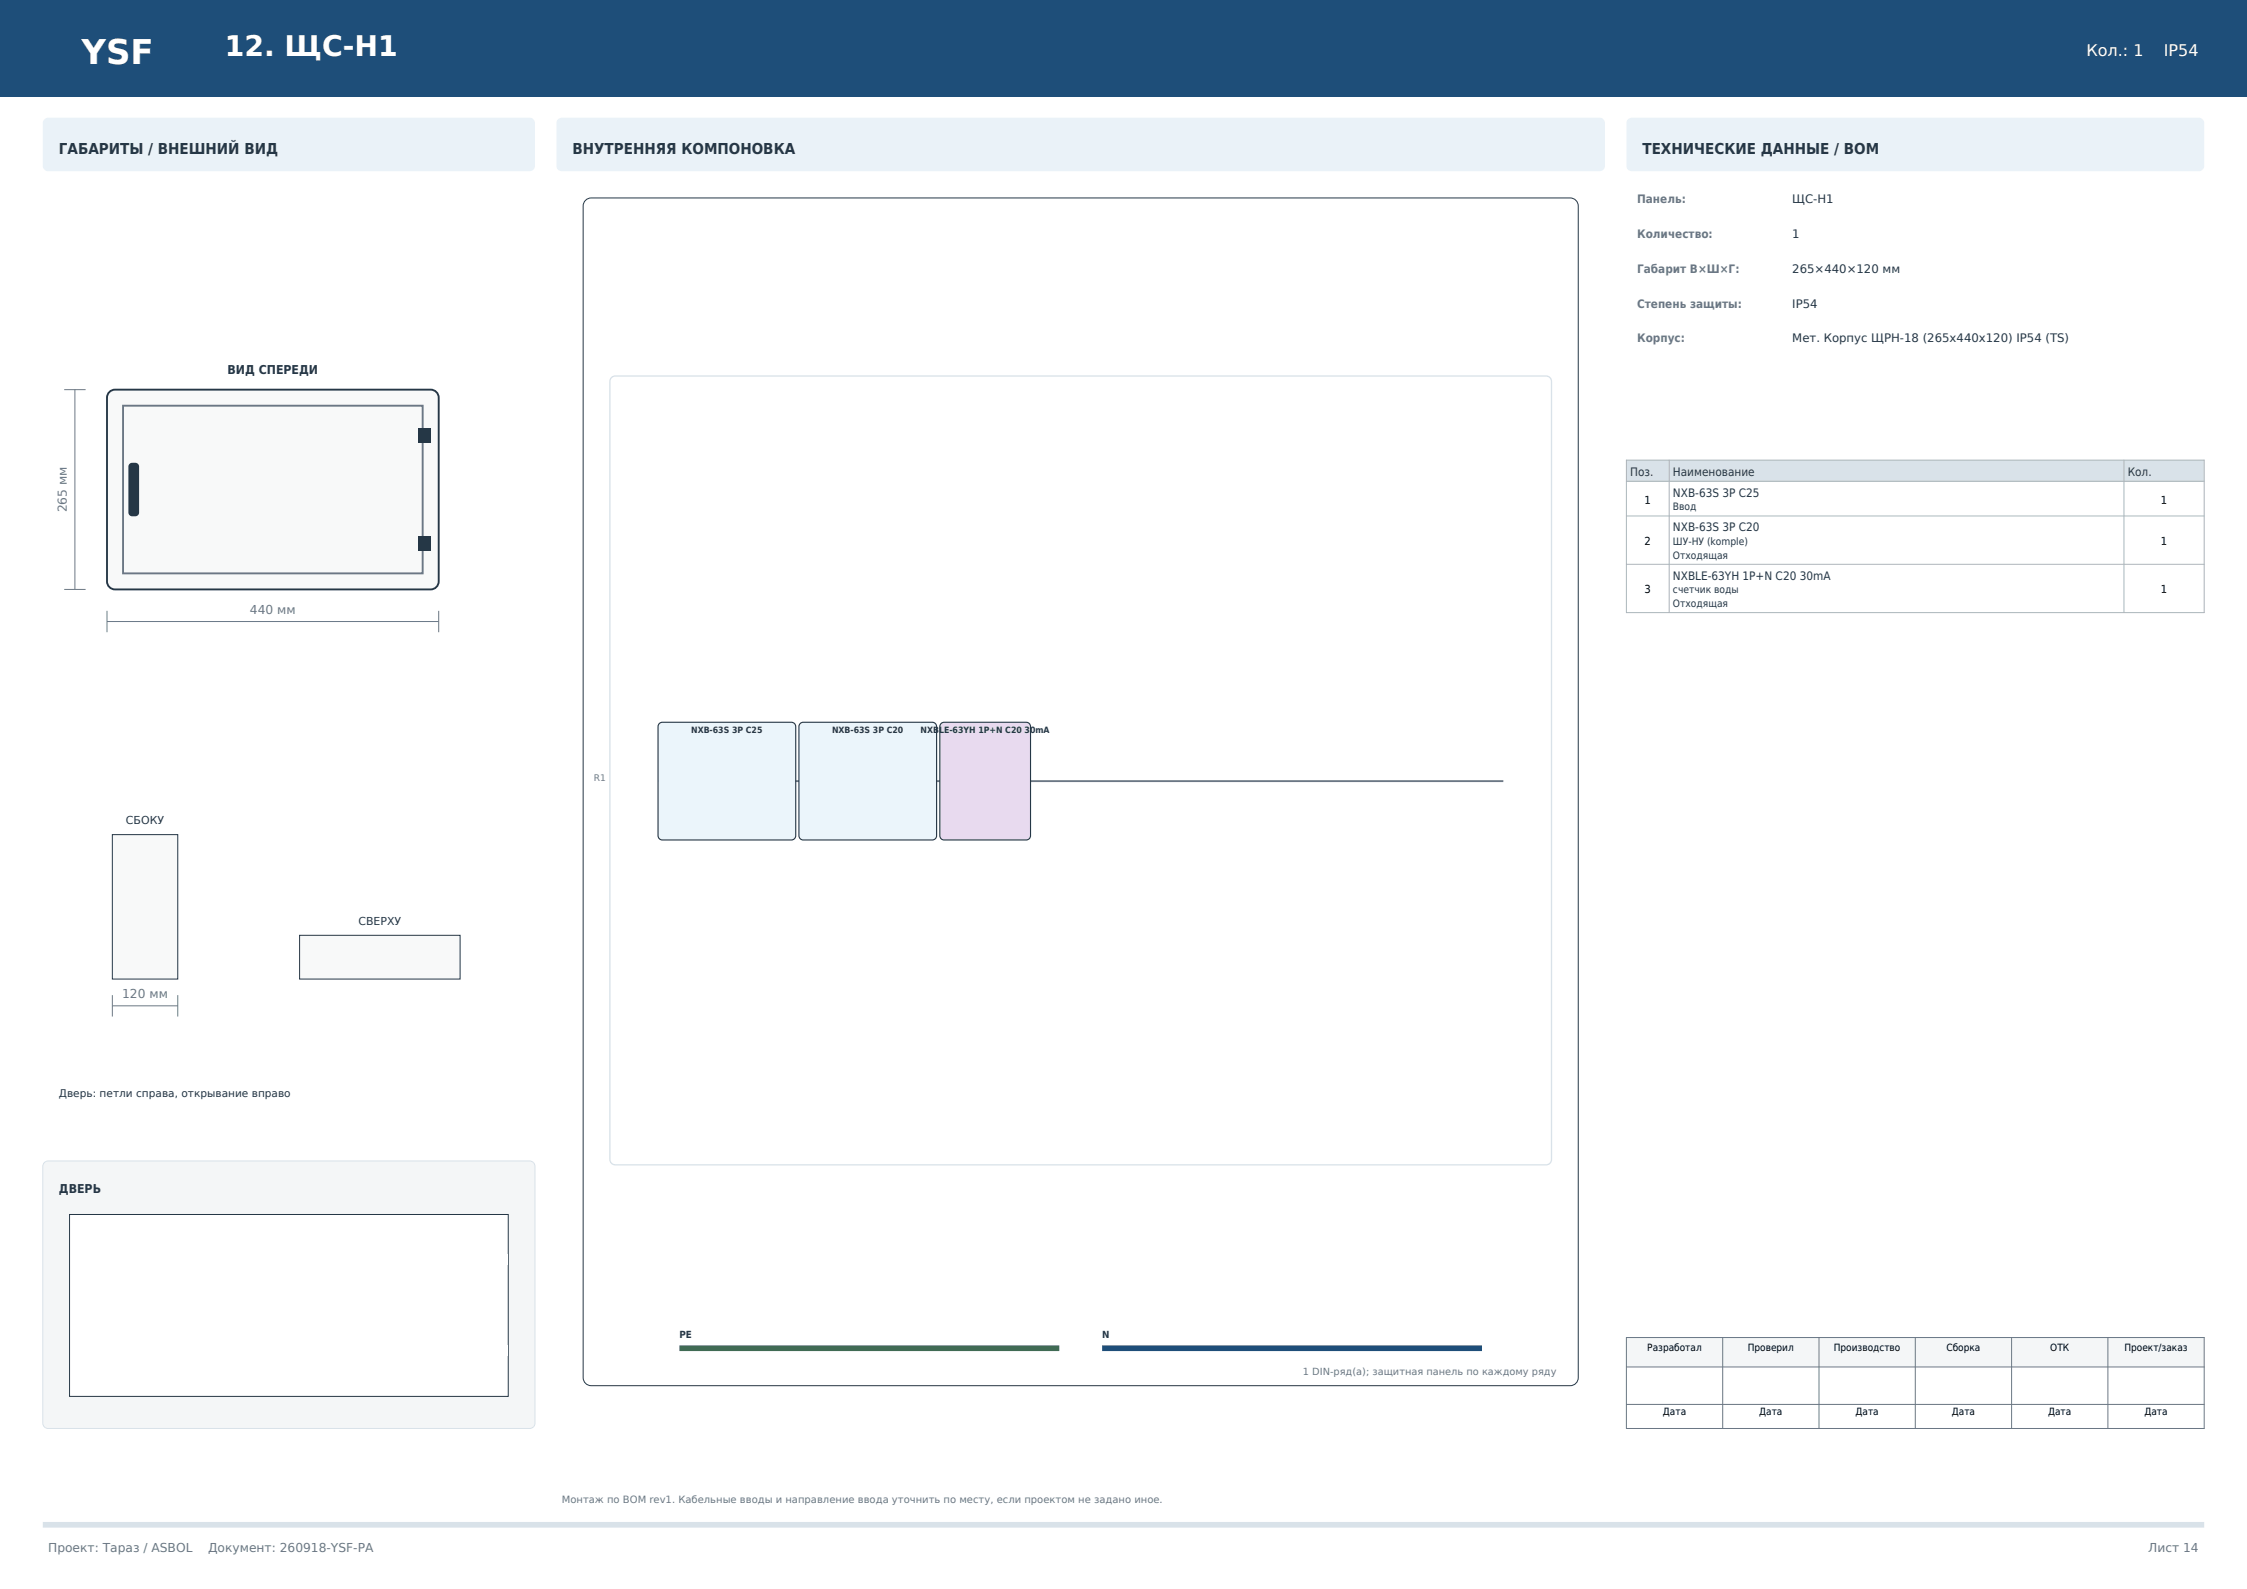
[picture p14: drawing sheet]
<svg xmlns="http://www.w3.org/2000/svg" width="420mm" height="297mm" viewBox="0 0 420 297" stroke-linecap="round" stroke-linejoin="round" font-family="sans-serif">
<defs><g id="words">
<text font-size="6.3" fill="#fff" x="15.2" y="11.9">YSF</text>
<text font-size="5.3" fill="#fff" x="42" y="10.5">12. ЩС-Н1</text>
<g font-size="3" fill="#fff">
<text x="390" y="10.5">Кол.: 1</text>
<text x="404.5" y="10.5">IP54</text>
</g>
<g font-size="2.8" fill="#253746">
<text x="11" y="28.7">ГАБАРИТЫ / ВНЕШНИЙ ВИД</text>
<text x="107" y="28.7">ВНУТРЕННЯЯ КОМПОНОВКА</text>
<text x="307" y="28.7">ТЕХНИЧЕСКИЕ ДАННЫЕ / BOM</text>
</g>
<g font-size="2.3" fill="#253746">
<text x="42.5" y="69.8">ВИД СПЕРЕДИ</text>
<text x="11" y="223">ДВЕРЬ</text>
</g>
<g font-size="2.3" fill="#6b7785">
<text x="12.5" y="95.8" transform="rotate(-90 12.5 95.8)">265 мм</text>
<text x="46.7" y="114.8">440 мм</text>
<text x="22.8" y="186.6">120 мм</text>
<text x="9" y="290">Проект: Тараз / ASBOL</text>
<text x="38.9" y="290">Документ: 260918-YSF-PA</text>
<text x="401.5" y="290">Лист 14</text>
</g>
<g font-size="2.2" fill="#6b7785">
<text x="306" y="38">Панель:</text>
<text x="306" y="44.5">Количество:</text>
<text x="306" y="51">Габарит В×Ш×Г:</text>
<text x="306" y="57.5">Степень защиты:</text>
<text x="306" y="64">Корпус:</text>
</g>
<g font-size="2.2" fill="#253746">
<text x="335" y="38">ЩС-Н1</text>
<text x="335" y="44.5">1</text>
<text x="335" y="51">265×440×120 мм</text>
<text x="335" y="57.5">IP54</text>
<text x="335" y="64">Мет. Корпус ЩРН-18 (265x440x120) IP54 (TS)</text>
<text x="304.7" y="88.9">Поз.</text>
<text x="312.7" y="88.9">Наименование</text>
<text x="397.7" y="88.9">Кол.</text>
<text x="312.7" y="92.8">NXB-63S 3P C25</text>
<text x="312.7" y="99.3">NXB-63S 3P C20</text>
<text x="312.7" y="108.4">NXBLE-63YH 1P+N C20 30mA</text>
</g>
<g font-size="2.1">
<text x="307.4" y="94.1">1</text>
<text x="403.9" y="94.1">1</text>
<text x="307.4" y="101.9">2</text>
<text x="403.9" y="101.9">1</text>
<text x="307.4" y="110.9">3</text>
<text x="403.9" y="110.9">1</text>
</g>
<g font-size="2" fill="#253746">
<text x="23.5" y="154">СБОКУ</text>
<text x="67" y="172.8">СВЕРХУ</text>
<text x="11" y="205">Дверь: петли справа, открывание вправо</text>
</g>
<g font-size="1.9" fill="#253746">
<text x="312.7" y="95.4">Ввод</text>
<text x="312.7" y="101.9">ШУ-НУ (komple)</text>
<text x="312.7" y="104.4">Отходящая</text>
<text x="312.7" y="110.9">счетчик воды</text>
<text x="312.7" y="113.4">Отходящая</text>
</g>
<g font-size="1.9">
<text x="307.9" y="252.5">Разработал</text>
<text x="326.7" y="252.5">Проверил</text>
<text x="342.8" y="252.5">Производство</text>
<text x="363.8" y="252.5">Сборка</text>
<text x="383.2" y="252.5">ОТК</text>
<text x="397.1" y="252.5">Проект/заказ</text>
<text x="310.8" y="264.5">Дата</text>
<text x="328.8" y="264.5">Дата</text>
<text x="346.8" y="264.5">Дата</text>
<text x="364.8" y="264.5">Дата</text>
<text x="382.8" y="264.5">Дата</text>
<text x="400.8" y="264.5">Дата</text>
</g>
<text font-size="1.9" fill="#6b7785" x="105" y="281">Монтаж по BOM rev1. Кабельные вводы и направление ввода уточнить по месту, если проектом не задано иное.</text>
<g font-size="1.8" fill="#253746">
<text x="127" y="250">PE</text>
<text x="206" y="250">N</text>
</g>
<text font-size="1.8" fill="#6b7785" x="243.5" y="257">1 DIN-ряд(а); защитная панель по каждому ряду</text>
<text font-size="1.7" fill="#6b7785" x="111" y="146">R1</text>
<g font-size="1.6" fill="#253746">
<text x="129.2" y="136.9">NXB-63S 3P C25</text>
<text x="155.5" y="136.9">NXB-63S 3P C20</text>
<text x="172.1" y="136.9">NXBLE-63YH 1P+N C20 30mA</text>
</g>
</g></defs>
<g fill="#1e4e79">
<path d="M0 0h420v18h-420z" fill-rule="evenodd"/>
<path d="M8.6 5.6l.9-.5 .5-.1h24a2 2 0 0 1 2 2v6a2 2 0 0 1-2 2h-24a2 2 0 0 1-2-2v-6l.1-.5z" fill-rule="evenodd"/>
</g>
<path d="M8.3 22.3l.7-.3h90a1 1 0 0 1 1 1v8a1 1 0 0 1-1 1h-90a1 1 0 0 1-1-1v-8z" fill-rule="evenodd" fill="#eaf2f8"/>
<path d="M20.6 73.1l.9-.3h59a1.5 1.5 0 0 1 1.5 1.5v34.4a1.5 1.5 0 0 1-1.5 1.5h-59a1.5 1.5 0 0 1-1.5-1.5v-34.4l.1-.4z" fill-rule="evenodd" fill="#f8f9f9" stroke="#253746" stroke-width=".35"/>
<path d="M23 75.8h56v31.4h-56z" fill="none" stroke="#6b7785" stroke-width=".35"/>
<g fill="#253746">
<path d="M78.2 100.2h2.4v2.8h-2.4z" fill-rule="evenodd"/>
<path d="M78.2 80h2.4v2.8h-2.4z" fill-rule="evenodd"/>
<path d="M24.2 86.7a1.13 1.13 0 0 1 1.8 .5v8.6a.7 .7 0 0 1-.7 .7h-.6a.7 .7 0 0 1-.7-.7v-8.6z" fill-rule="evenodd"/>
</g>
<path d="M12 72.8h4M14 72.8v37.4M12 110.2h4M20 116.2h62M20 114.2v4M82 114.2v4" fill="none" stroke="#6b7785" stroke-width=".19"/>
<path d="M21 156h12.2v27h-12.2z" fill-rule="evenodd" fill="#f8f9f9" stroke="#253746" stroke-width=".19"/>
<path d="M21 188h12.2M21 186v4M33.2 186v4" fill="none" stroke="#6b7785" stroke-width=".19"/>
<path d="M56 174.8h30v8.2h-30z" fill-rule="evenodd" fill="#f8f9f9" stroke="#253746" stroke-width=".19"/>
<path d="M8.3 217.3l.7-.3h90a1 1 0 0 1 1 1v48a1 1 0 0 1-1 1h-90a1 1 0 0 1-1-1v-48z" fill-rule="evenodd" fill="#f4f6f7" stroke="#d9e2e9" stroke-width=".19"/>
<path d="M13 227h82v34h-82z" fill-rule="evenodd" fill="#fff" stroke="#253746" stroke-width=".19"/>
<g fill="#fff">
<path d="M93 251.5h2v2h-2z" fill-rule="evenodd"/>
<path d="M93 234.5h2v2h-2z" fill-rule="evenodd"/>
<path d="M15.2 241.1l1.3-.1 .3 .1 .2 .4v5l-.1 .3-.4 .2-1.3-.1-.2-.4v-5z" fill-rule="evenodd"/>
</g>
<path d="M104.3 22.3l.7-.3h194a1 1 0 0 1 1 1v8a1 1 0 0 1-1 1h-194a1 1 0 0 1-1-1v-8z" fill-rule="evenodd" fill="#eaf2f8"/>
<path d="M109.6 37.3l.9-.3h183a1.5 1.5 0 0 1 1.5 1.5v219a1.5 1.5 0 0 1-1.5 1.5h-183a1.5 1.5 0 0 1-1.5-1.5v-219l.1-.5z" fill-rule="evenodd" fill="#fff" stroke="#253746" stroke-width=".19"/>
<path d="M114.3 70.6l.7-.3h174a1 1 0 0 1 1 1v145.4a1 1 0 0 1-1 1h-174a1 1 0 0 1-1-1v-145.4z" fill="none" stroke="#d9e2e9" stroke-width=".25"/>
<path d="M123 146h158" fill="none" stroke="#6b7785" stroke-width=".35"/>
<g fill="#ebf5fb" stroke="#253746" stroke-width=".21">
<path d="M123.2 135.2l.6-.2h24.1a.8 .8 0 0 1 .8 .8v20.4a.8 .8 0 0 1-.8 .8h-24.1a.8 .8 0 0 1-.8-.8v-20.4z" fill-rule="evenodd"/>
<path d="M149.6 135.2l.5-.2h24.2a.8 .8 0 0 1 .8 .8v20.4a.8 .8 0 0 1-.8 .8h-24.2a.8 .8 0 0 1-.8-.8v-20.4z" fill-rule="evenodd"/>
</g>
<path d="M175.9 135.2l.6-.2h15.3a.8 .8 0 0 1 .8 .8v20.4a.8 .8 0 0 1-.8 .8h-15.3a.8 .8 0 0 1-.8-.8v-20.4z" fill-rule="evenodd" fill="#e8daef" stroke="#253746" stroke-width=".21"/>
<path d="M127 252h71" fill="none" stroke="#3f6b4f" stroke-width="1.1" stroke-linecap="butt"/>
<path d="M206 252h71" fill="none" stroke="#1e4e79" stroke-width="1.1" stroke-linecap="butt"/>
<path d="M304.3 22.3l.7-.3h106a1 1 0 0 1 1 1v8a1 1 0 0 1-1 1h-106a1 1 0 0 1-1-1v-8z" fill-rule="evenodd" fill="#eaf2f8"/>
<path d="M304 86h108v4h-108z" fill-rule="evenodd" fill="#d9e2e9"/>
<path d="M304 86h108v28.5h-108zM304 90h108M304 96.4h108M312 86v28.5M397 86v28.5M304 105.5h108" fill="none" stroke="#aab7b8" stroke-width=".19"/>
<path d="M304 250h108v5.5h-108z" fill-rule="evenodd" fill="#f4f6f7"/>
<path d="M304 250h108v17h-108zM304 255.5h108M322 250v17M340 250v17M358 250v17M376 250v17M394 250v17M304 262.5h108" fill="none" stroke="#6b7785" stroke-width=".19"/>
<path d="M8 285h404" fill="none" stroke="#d9e2e9" stroke-width="1.1" stroke-linecap="butt"/>
<use href="#words"/>
</svg>
